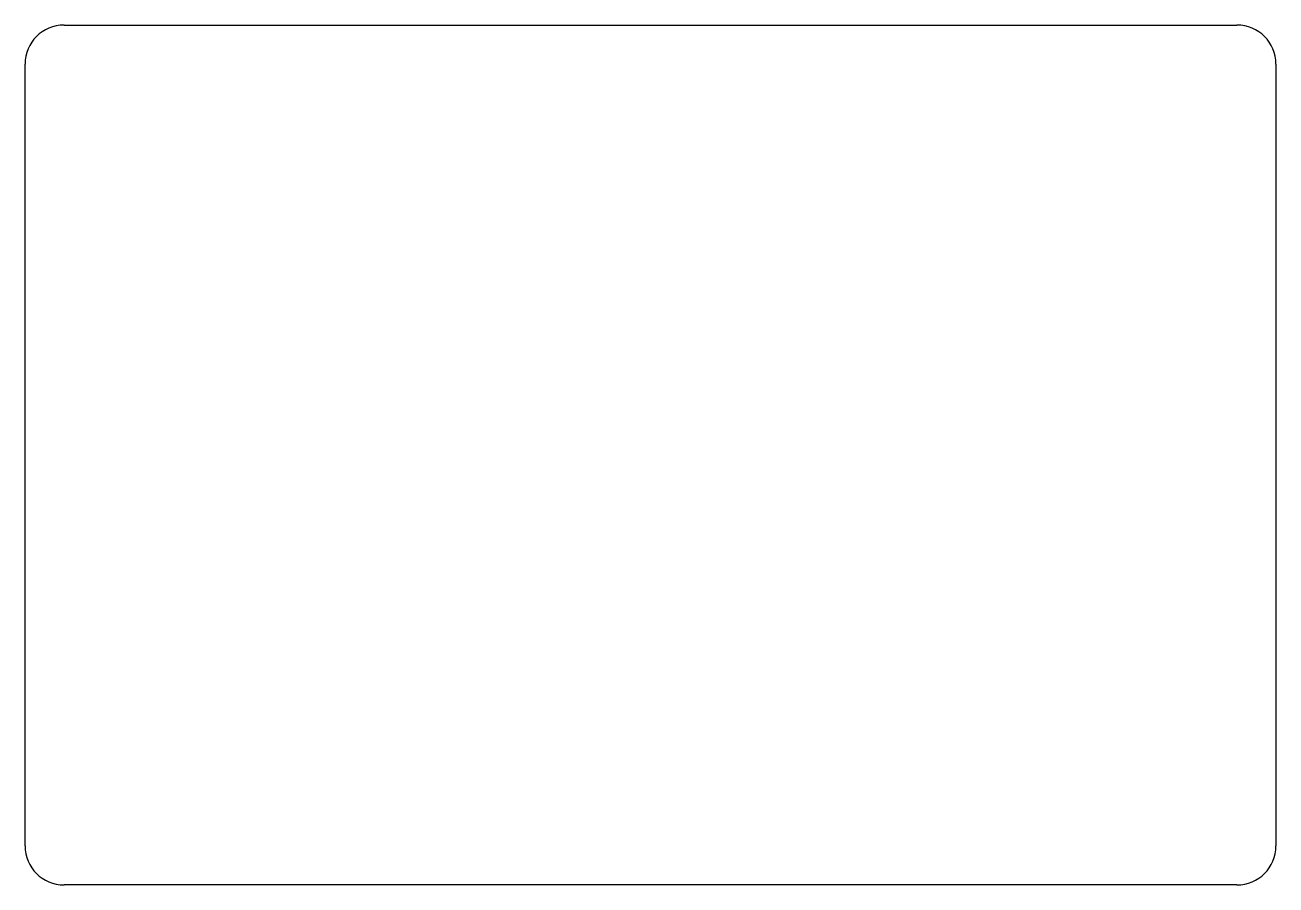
# Model space of a CAD drawing. Header units: millimetres. Extents: x -2 to 62, y -42 to 2.
import ezdxf

# ---------------------------------------------------------------- set-up
doc = ezdxf.new("R2010")
doc.units = ezdxf.units.MM

msp = doc.modelspace()

# ---------------------------------------------------------------- linework, layer by layer
for p, q in [((0, 2), (60, 2)), ((-2, -40), (-2, 0)), ((62, 0), (62, -40)), ((60, -42), (0, -42))]:
    msp.add_line(p, q)
for centre, start, end in [((0, 0), 90, 180), ((60, 0), 360, 90), ((0, -40), 180, 270), ((60, -40), 270, 0)]:
    msp.add_arc(centre, 2, start, end)

doc.saveas('drawing.dxf')
